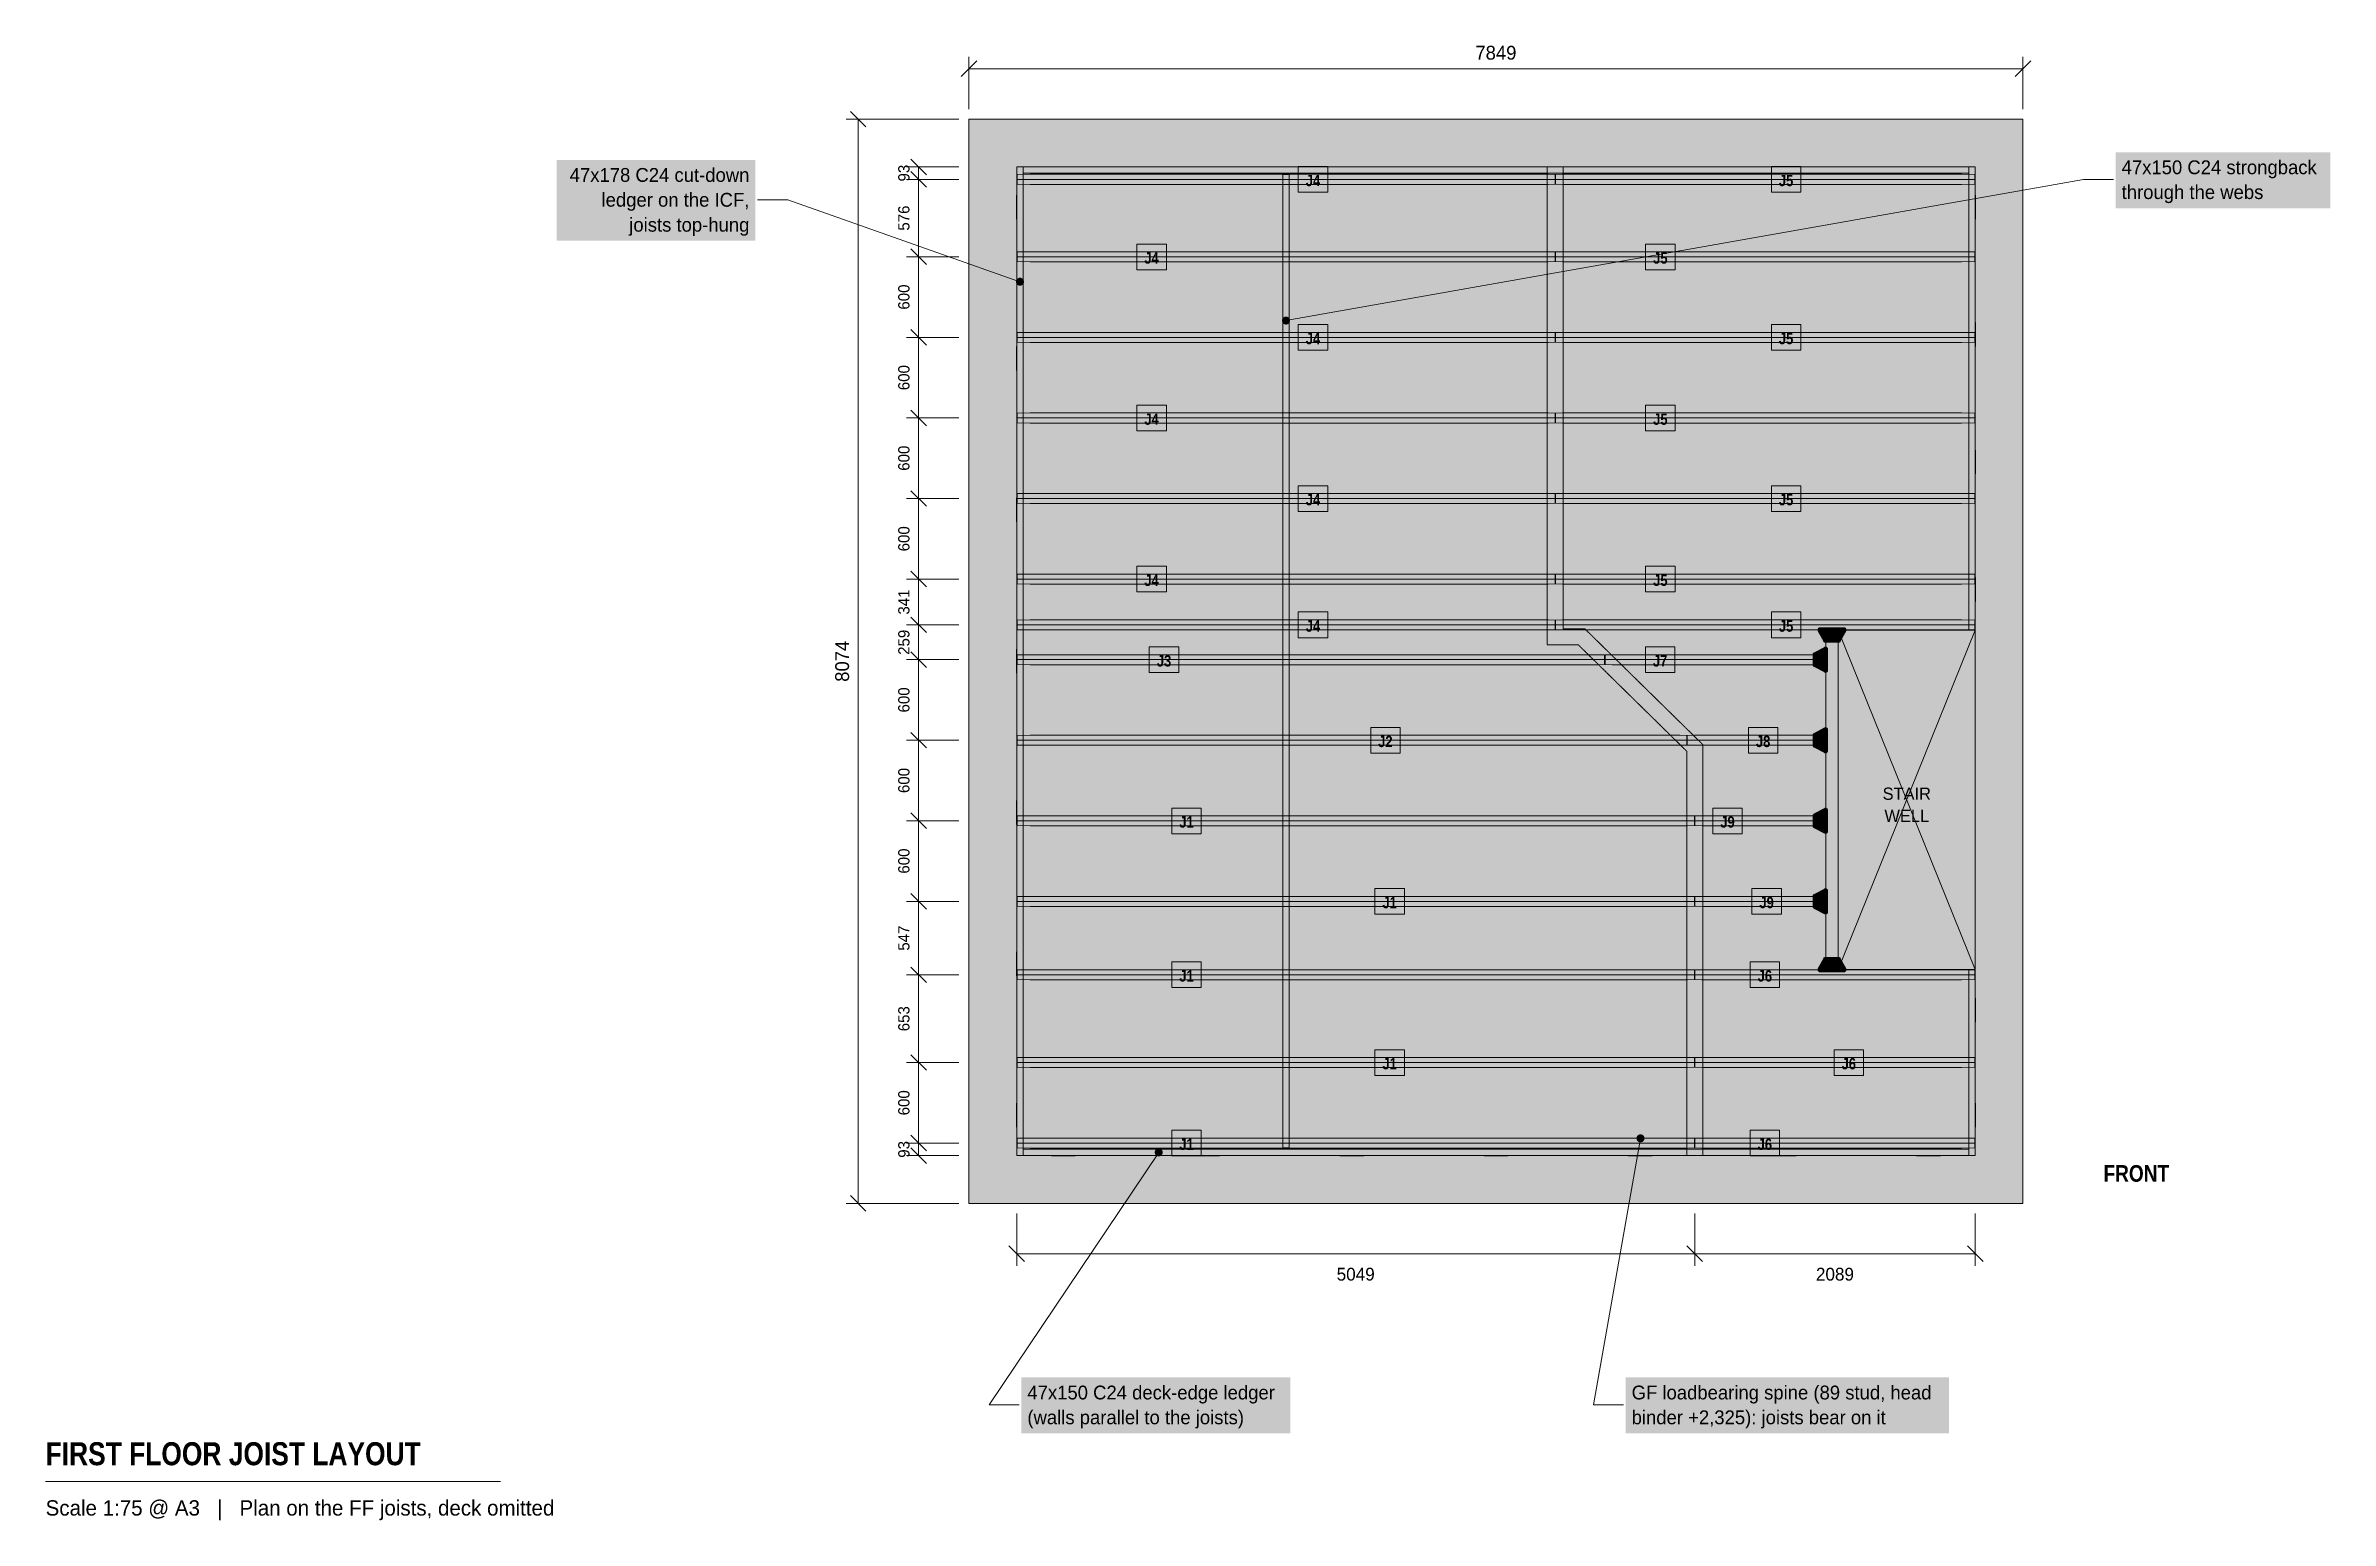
# Model space of a CAD drawing. Header units: millimetres. Extents: x -6876 to 10138, y -2360 to 8621.
import ezdxf
from ezdxf.enums import TextEntityAlignment as Align

# ---------------------------------------------------------------- set-up
doc = ezdxf.new("R2010")
doc.units = ezdxf.units.MM
doc.linetypes.add('DASHED', pattern=[1.524, 1.27, -0.254])
for name, color, linetype in [('FILL-C_595961', 7, 'Continuous'), ('FILL-C_735940', 7, 'Continuous'), ('FILL-C_B27326', 7, 'Continuous'), ('FILL-EPS', 7, 'Continuous'), ('FILL-LIGHT', 7, 'Continuous'), ('FILL-RED', 7, 'Continuous'), ('FILL-TIMBER', 7, 'Continuous'), ('FILL-WHITE', 7, 'Continuous'), ('LINE-C_735940', 7, 'Continuous'), ('LINE-C_735940-DASH', 7, 'DASHED'), ('LINE-C_B27326', 7, 'Continuous'), ('LINE-GREY', 7, 'Continuous'), ('LINE-INK', 7, 'Continuous'), ('LINE-RED', 7, 'Continuous'), ('LINE-RED-DASH', 7, 'DASHED'), ('LINE-STEEL_GREY', 7, 'Continuous'), ('LINE-STEEL_GREY-DASH', 7, 'DASHED'), ('LINE-TLS_BLUE', 7, 'Continuous'), ('TEXT-C_735940', 7, 'Continuous'), ('TEXT-C_B27326', 7, 'Continuous'), ('TEXT-INK', 7, 'Continuous'), ('TEXT-RED', 7, 'Continuous'), ('TEXT-STEEL_GREY', 7, 'Continuous'), ('TEXT-TLS_BLUE', 7, 'Continuous')]:
    doc.layers.add(name, color=color, linetype=linetype)
doc.styles.add('OpenSansCondensed-Bold', font='OpenSansCondensed-Bold.ttf')

msp = doc.modelspace()

# ---------------------------------------------------------------- texts
at = {"layer": 'TEXT-C_735940'}
for s, p in [('GF loadbearing spine (89 stud, head', (4935, -1460)), ('binder +2,325): joists bear on it', (4935, -1645))]:
    msp.add_text(s, height=102.87, dxfattribs=at).set_placement(p)
at = {"layer": 'TEXT-C_B27326'}
for s, p in [('47x178 C24 cut-down', (-1635, 7607)), ('ledger on the ICF,', (-1635, 7422)), ('joists top-hung', (-1635, 7236))]:
    msp.add_text(s, height=102.87, dxfattribs=at).set_placement(p, align=Align.RIGHT)
for s, p in [('47x150 C24 deck-edge ledger', (435, -1460)), ('(walls parallel to the joists)', (435, -1645))]:
    msp.add_text(s, height=102.87, dxfattribs=at).set_placement(p)
at = {"layer": 'TEXT-INK'}
for s, height, p in [('7849', 102.9, (3924, 8517)), ('5049', 95.2, (2880, -575)), ('2089', 95.2, (6449, -575))]:
    msp.add_text(s, height=height, dxfattribs=at).set_placement(p, align=Align.CENTER)
for s, height, p in [('93', 83.8, (-443, 7672)), ('576', 83.8, (-443, 7337)), ('600', 83.8, (-443, 6749)), ('600', 83.8, (-443, 6149)), ('600', 83.8, (-443, 5549)), ('600', 83.8, (-443, 4949)), ('341', 83.8, (-443, 4478)), ('259', 83.8, (-443, 4178)), ('8074', 102.9, (-893, 4037)), ('600', 83.8, (-443, 3749)), ('600', 83.8, (-443, 3149)), ('600', 83.8, (-443, 2549)), ('547', 83.8, (-443, 1975)), ('653', 83.8, (-443, 1375)), ('600', 83.8, (-443, 749)), ('93', 83.8, (-443, 402))]:
    msp.add_text(s, height=height, rotation=90, dxfattribs=at).set_placement(p, align=Align.CENTER)
at = {"layer": 'TEXT-INK', "style": 'OpenSansCondensed-Bold'}
msp.add_text('FIRST FLOOR JOIST LAYOUT', height=171.45, dxfattribs=at).set_placement((-6876, -1950))
at = {"layer": 'TEXT-RED'}
for s, p in [('47x150 C24 strongback', (8584, 7664)), ('through the webs', (8584, 7479))]:
    msp.add_text(s, height=102.87, dxfattribs=at).set_placement(p)
at = {"layer": 'TEXT-STEEL_GREY'}
for s, p in [('STAIR', (6984, 3005)), ('WELL', (6984, 2840))]:
    msp.add_text(s, height=91.4, dxfattribs=at).set_placement(p, align=Align.CENTER)
at = {"layer": 'TEXT-STEEL_GREY', "style": 'OpenSansCondensed-Bold'}
msp.add_text('FRONT', height=123.8, dxfattribs=at).set_placement((8449, 161))
at = {"layer": 'TEXT-STEEL_GREY'}
msp.add_text('Scale 1:75 @ A3   |   Plan on the FF joists, deck omitted', height=114.3, dxfattribs=at).set_placement((-6876, -2325))
at = {"layer": 'TEXT-TLS_BLUE', "style": 'OpenSansCondensed-Bold'}
for s, p in [('J4', (2562, 7575)), ('J5', (6085, 7575)), ('J4', (1360, 6998)), ('J5', (5149, 6998)), ('J4', (2562, 6398)), ('J5', (6085, 6398)), ('J4', (1360, 5798)), ('J5', (5149, 5798)), ('J4', (2562, 5198)), ('J5', (6085, 5198)), ('J4', (1360, 4598)), ('J5', (5149, 4598)), ('J4', (2562, 4257)), ('J5', (6085, 4257)), ('J3', (1453, 3998)), ('J7', (5147, 3998)), ('J2', (3101, 3398)), ('J8', (5914, 3398)), ('J1', (1620, 2798)), ('J9', (5649, 2798)), ('J1', (3133, 2198)), ('J9', (5940, 2198)), ('J1', (1620, 1652)), ('J6', (5927, 1652)), ('J1', (3133, 998)), ('J6', (6552, 998)), ('J1', (1620, 398)), ('J6', (5927, 398))]:
    msp.add_text(s, height=83.8, dxfattribs=at).set_placement(p, align=Align.CENTER)

# ---------------------------------------------------------------- hatches: boundary and pattern name
at = {"layer": 'FILL-C_595961', "true_color": 0x595961}
h = msp.add_hatch(color=251, dxfattribs=at)
h.dxf.hatch_style = 1
h.paths.add_polyline_path([(6378, 4179), (6377, 4179), (6375, 4179), (6374, 4180), (6372, 4180), (6371, 4181), (6370, 4182), (6368, 4182), (6367, 4183), (6366, 4184), (6366, 4186), (6365, 4187), (6325, 4262), (6324, 4263), (6324, 4265), (6323, 4266), (6323, 4268), (6323, 4269), (6323, 4271), (6323, 4272), (6323, 4274), (6324, 4275), (6324, 4277), (6325, 4278), (6326, 4279), (6326, 4281), (6327, 4282), (6328, 4283), (6330, 4283), (6331, 4284), (6332, 4285), (6334, 4285), (6335, 4286), (6337, 4286), (6338, 4286), (6516, 4286), (6517, 4286), (6519, 4286), (6520, 4285), (6522, 4285), (6523, 4284), (6524, 4283), (6526, 4283), (6527, 4282), (6528, 4281), (6528, 4279), (6529, 4278), (6530, 4277), (6530, 4275), (6531, 4274), (6531, 4272), (6531, 4271), (6531, 4269), (6531, 4268), (6531, 4266), (6530, 4265), (6530, 4263), (6529, 4262), (6489, 4187), (6488, 4186), (6488, 4184), (6487, 4183), (6486, 4182), (6484, 4182), (6483, 4181), (6482, 4180), (6480, 4180), (6479, 4179), (6477, 4179), (6476, 4179)])
h = msp.add_hatch(color=251, dxfattribs=at)
h.dxf.hatch_style = 1
h.paths.add_polyline_path([(6377, 3956), (6376, 3956), (6374, 3956), (6373, 3956), (6371, 3957), (6370, 3957), (6295, 3997), (6294, 3998), (6292, 3999), (6291, 4000), (6290, 4001), (6290, 4002), (6289, 4004), (6288, 4005), (6288, 4006), (6287, 4008), (6287, 4009), (6287, 4011), (6287, 4087), (6287, 4088), (6287, 4090), (6288, 4091), (6288, 4092), (6289, 4094), (6290, 4095), (6290, 4096), (6291, 4097), (6292, 4098), (6294, 4099), (6295, 4100), (6370, 4140), (6371, 4140), (6373, 4141), (6374, 4141), (6376, 4142), (6377, 4142), (6379, 4142), (6380, 4142), (6382, 4141), (6383, 4141), (6385, 4140), (6386, 4140), (6387, 4139), (6389, 4138), (6390, 4137), (6391, 4136), (6391, 4135), (6392, 4134), (6393, 4132), (6393, 4131), (6394, 4130), (6394, 4128), (6394, 4127), (6394, 3971), (6394, 3969), (6394, 3968), (6393, 3966), (6393, 3965), (6392, 3964), (6391, 3962), (6391, 3961), (6390, 3960), (6389, 3959), (6387, 3958), (6386, 3957), (6385, 3957), (6383, 3956), (6382, 3956), (6380, 3956), (6379, 3956)])
h = msp.add_hatch(color=251, dxfattribs=at)
h.dxf.hatch_style = 1
h.paths.add_polyline_path([(6377, 3356), (6376, 3356), (6374, 3356), (6373, 3356), (6371, 3357), (6370, 3357), (6295, 3397), (6294, 3398), (6292, 3399), (6291, 3400), (6290, 3401), (6290, 3402), (6289, 3404), (6288, 3405), (6288, 3406), (6287, 3408), (6287, 3409), (6287, 3411), (6287, 3487), (6287, 3488), (6287, 3490), (6288, 3491), (6288, 3492), (6289, 3494), (6290, 3495), (6290, 3496), (6291, 3497), (6292, 3498), (6294, 3499), (6295, 3500), (6370, 3540), (6371, 3540), (6373, 3541), (6374, 3541), (6376, 3542), (6377, 3542), (6379, 3542), (6380, 3542), (6382, 3541), (6383, 3541), (6385, 3540), (6386, 3540), (6387, 3539), (6389, 3538), (6390, 3537), (6391, 3536), (6391, 3535), (6392, 3534), (6393, 3532), (6393, 3531), (6394, 3530), (6394, 3528), (6394, 3527), (6394, 3371), (6394, 3369), (6394, 3368), (6393, 3366), (6393, 3365), (6392, 3364), (6391, 3362), (6391, 3361), (6390, 3360), (6389, 3359), (6387, 3358), (6386, 3357), (6385, 3357), (6383, 3356), (6382, 3356), (6380, 3356), (6379, 3356)])
h = msp.add_hatch(color=251, dxfattribs=at)
h.dxf.hatch_style = 1
h.paths.add_polyline_path([(6377, 2756), (6376, 2756), (6374, 2756), (6373, 2756), (6371, 2757), (6370, 2757), (6295, 2797), (6294, 2798), (6292, 2799), (6291, 2800), (6290, 2801), (6290, 2802), (6289, 2804), (6288, 2805), (6288, 2806), (6287, 2808), (6287, 2809), (6287, 2811), (6287, 2887), (6287, 2888), (6287, 2890), (6288, 2891), (6288, 2892), (6289, 2894), (6290, 2895), (6290, 2896), (6291, 2897), (6292, 2898), (6294, 2899), (6295, 2900), (6370, 2940), (6371, 2940), (6373, 2941), (6374, 2941), (6376, 2942), (6377, 2942), (6379, 2942), (6380, 2942), (6382, 2941), (6383, 2941), (6385, 2940), (6386, 2940), (6387, 2939), (6389, 2938), (6390, 2937), (6391, 2936), (6391, 2935), (6392, 2934), (6393, 2932), (6393, 2931), (6394, 2930), (6394, 2928), (6394, 2927), (6394, 2771), (6394, 2769), (6394, 2768), (6393, 2766), (6393, 2765), (6392, 2764), (6391, 2762), (6391, 2761), (6390, 2760), (6389, 2759), (6387, 2758), (6386, 2757), (6385, 2757), (6383, 2756), (6382, 2756), (6380, 2756), (6379, 2756)])
h = msp.add_hatch(color=251, dxfattribs=at)
h.dxf.hatch_style = 1
h.paths.add_polyline_path([(6377, 2156), (6376, 2156), (6374, 2156), (6373, 2156), (6371, 2157), (6370, 2157), (6295, 2197), (6294, 2198), (6292, 2199), (6291, 2200), (6290, 2201), (6290, 2202), (6289, 2204), (6288, 2205), (6288, 2206), (6287, 2208), (6287, 2209), (6287, 2211), (6287, 2287), (6287, 2288), (6287, 2290), (6288, 2291), (6288, 2292), (6289, 2294), (6290, 2295), (6290, 2296), (6291, 2297), (6292, 2298), (6294, 2299), (6295, 2300), (6370, 2340), (6371, 2340), (6373, 2341), (6374, 2341), (6376, 2342), (6377, 2342), (6379, 2342), (6380, 2342), (6382, 2341), (6383, 2341), (6385, 2340), (6386, 2340), (6387, 2339), (6389, 2338), (6390, 2337), (6391, 2336), (6391, 2335), (6392, 2334), (6393, 2332), (6393, 2331), (6394, 2330), (6394, 2328), (6394, 2327), (6394, 2171), (6394, 2169), (6394, 2168), (6393, 2166), (6393, 2165), (6392, 2164), (6391, 2162), (6391, 2161), (6390, 2160), (6389, 2159), (6387, 2158), (6386, 2157), (6385, 2157), (6383, 2156), (6382, 2156), (6380, 2156), (6379, 2156)])
h = msp.add_hatch(color=251, dxfattribs=at)
h.dxf.hatch_style = 1
h.paths.add_polyline_path([(6338, 1724), (6337, 1725), (6335, 1725), (6334, 1725), (6332, 1726), (6331, 1726), (6330, 1727), (6328, 1728), (6327, 1729), (6326, 1730), (6326, 1731), (6325, 1732), (6324, 1734), (6324, 1735), (6323, 1737), (6323, 1738), (6323, 1740), (6323, 1741), (6323, 1743), (6323, 1744), (6324, 1746), (6324, 1747), (6325, 1749), (6365, 1824), (6366, 1825), (6366, 1826), (6367, 1827), (6368, 1828), (6370, 1829), (6371, 1830), (6372, 1830), (6374, 1831), (6375, 1831), (6377, 1831), (6378, 1832), (6476, 1832), (6477, 1831), (6479, 1831), (6480, 1831), (6482, 1830), (6483, 1830), (6484, 1829), (6486, 1828), (6487, 1827), (6488, 1826), (6488, 1825), (6489, 1824), (6529, 1749), (6530, 1747), (6530, 1746), (6531, 1744), (6531, 1743), (6531, 1741), (6531, 1740), (6531, 1738), (6531, 1737), (6530, 1735), (6530, 1734), (6529, 1732), (6528, 1731), (6528, 1730), (6527, 1729), (6526, 1728), (6524, 1727), (6523, 1726), (6522, 1726), (6520, 1725), (6519, 1725), (6517, 1725), (6516, 1724)])
at = {"layer": 'FILL-C_735940', "true_color": 0x735940}
h = msp.add_hatch(color=37, dxfattribs=at)
h.dxf.hatch_style = 1
h.paths.add_polyline_path([(5031, 484), (5030, 492), (5027, 499), (5022, 506), (5016, 510), (5009, 513), (5001, 514), (4993, 513), (4986, 510), (4980, 506), (4975, 499), (4972, 492), (4971, 484), (4972, 477), (4975, 469), (4980, 463), (4986, 458), (4993, 455), (5001, 454), (5009, 455), (5016, 458), (5022, 463), (5027, 469), (5030, 477)])
at = {"layer": 'FILL-C_B27326', "true_color": 0xb27326}
h = msp.add_hatch(color=35, dxfattribs=at)
h.dxf.hatch_style = 1
h.paths.add_polyline_path([(410, 6863), (409, 6871), (406, 6878), (401, 6884), (395, 6889), (388, 6892), (380, 6893), (372, 6892), (365, 6889), (359, 6884), (354, 6878), (351, 6871), (350, 6863), (351, 6855), (354, 6848), (359, 6842), (365, 6837), (372, 6834), (380, 6833), (388, 6834), (395, 6837), (401, 6842), (406, 6848), (409, 6855)])
h = msp.add_hatch(color=35, dxfattribs=at)
h.dxf.hatch_style = 1
h.paths.add_polyline_path([(6380, 1741), (6380, 4269), (6474, 4269), (6474, 1741)])
h = msp.add_hatch(color=35, dxfattribs=at)
h.dxf.hatch_style = 1
h.paths.add_polyline_path([(1443, 380), (1442, 388), (1439, 395), (1434, 401), (1428, 406), (1421, 409), (1413, 410), (1405, 409), (1398, 406), (1392, 401), (1387, 395), (1384, 388), (1383, 380), (1384, 372), (1387, 365), (1392, 359), (1398, 354), (1405, 351), (1413, 350), (1421, 351), (1428, 354), (1434, 359), (1439, 365), (1442, 372)])
at = {"layer": 'FILL-EPS', "true_color": 0xd9e8f7}
h = msp.add_hatch(color=254, dxfattribs=at)
h.dxf.hatch_style = 1
h.paths.add_polyline_path([(457, 7588), (359, 7589), (359, 7661), (457, 7663), (4313, 7663), (4365, 7661), (4365, 7589), (4313, 7588)])
h = msp.add_hatch(color=254, dxfattribs=at)
h.dxf.hatch_style = 1
h.paths.add_polyline_path([(4421, 7588), (4368, 7589), (4368, 7661), (4421, 7663), (7391, 7663), (7490, 7661), (7490, 7589), (7391, 7588)])
h = msp.add_hatch(color=254, dxfattribs=at)
h.dxf.hatch_style = 1
h.paths.add_polyline_path([(457, 7011), (359, 7013), (359, 7085), (457, 7086), (4313, 7086), (4365, 7085), (4365, 7013), (4313, 7011)])
h = msp.add_hatch(color=254, dxfattribs=at)
h.dxf.hatch_style = 1
h.paths.add_polyline_path([(4421, 7011), (4368, 7013), (4368, 7085), (4421, 7086), (7391, 7086), (7490, 7085), (7490, 7013), (7391, 7011)])
h = msp.add_hatch(color=254, dxfattribs=at)
h.dxf.hatch_style = 1
h.paths.add_polyline_path([(457, 6411), (359, 6413), (359, 6485), (457, 6486), (4313, 6486), (4365, 6485), (4365, 6413), (4313, 6411)])
h = msp.add_hatch(color=254, dxfattribs=at)
h.dxf.hatch_style = 1
h.paths.add_polyline_path([(4421, 6411), (4368, 6413), (4368, 6485), (4421, 6486), (7391, 6486), (7490, 6485), (7490, 6413), (7391, 6411)])
h = msp.add_hatch(color=254, dxfattribs=at)
h.dxf.hatch_style = 1
h.paths.add_polyline_path([(457, 5811), (359, 5813), (359, 5885), (457, 5886), (4313, 5886), (4365, 5885), (4365, 5813), (4313, 5811)])
h = msp.add_hatch(color=254, dxfattribs=at)
h.dxf.hatch_style = 1
h.paths.add_polyline_path([(4421, 5811), (4368, 5813), (4368, 5885), (4421, 5886), (7391, 5886), (7490, 5885), (7490, 5813), (7391, 5811)])
h = msp.add_hatch(color=254, dxfattribs=at)
h.dxf.hatch_style = 1
h.paths.add_polyline_path([(457, 5211), (359, 5213), (359, 5285), (457, 5286), (4313, 5286), (4365, 5285), (4365, 5213), (4313, 5211)])
h = msp.add_hatch(color=254, dxfattribs=at)
h.dxf.hatch_style = 1
h.paths.add_polyline_path([(4421, 5211), (4368, 5213), (4368, 5285), (4421, 5286), (7391, 5286), (7490, 5285), (7490, 5213), (7391, 5211)])
h = msp.add_hatch(color=254, dxfattribs=at)
h.dxf.hatch_style = 1
h.paths.add_polyline_path([(457, 4611), (359, 4613), (359, 4685), (457, 4686), (4313, 4686), (4365, 4685), (4365, 4613), (4313, 4611)])
h = msp.add_hatch(color=254, dxfattribs=at)
h.dxf.hatch_style = 1
h.paths.add_polyline_path([(4421, 4611), (4368, 4613), (4368, 4685), (4421, 4686), (7391, 4686), (7490, 4685), (7490, 4613), (7391, 4611)])
h = msp.add_hatch(color=254, dxfattribs=at)
h.dxf.hatch_style = 1
h.paths.add_polyline_path([(457, 4271), (359, 4272), (359, 4344), (457, 4345), (4313, 4345), (4365, 4344), (4365, 4272), (4313, 4271)])
h = msp.add_hatch(color=254, dxfattribs=at)
h.dxf.hatch_style = 1
h.paths.add_polyline_path([(4421, 4271), (4368, 4272), (4368, 4344), (4421, 4345), (7391, 4345), (7490, 4344), (7490, 4272), (7391, 4271)])
h = msp.add_hatch(color=254, dxfattribs=at)
h.dxf.hatch_style = 1
h.paths.add_polyline_path([(457, 4011), (359, 4013), (359, 4085), (457, 4086), (4683, 4086), (4734, 4085), (4734, 4013), (4683, 4011)])
h = msp.add_hatch(color=254, dxfattribs=at)
h.dxf.hatch_style = 1
h.paths.add_polyline_path([(4790, 4011), (4737, 4013), (4737, 4085), (4790, 4086), (6324, 4086), (6377, 4085), (6377, 4013), (6324, 4011)])
h = msp.add_hatch(color=254, dxfattribs=at)
h.dxf.hatch_style = 1
h.paths.add_polyline_path([(457, 3411), (359, 3413), (359, 3485), (457, 3486), (5294, 3486), (5345, 3485), (5345, 3413), (5294, 3411)])
h = msp.add_hatch(color=254, dxfattribs=at)
h.dxf.hatch_style = 1
h.paths.add_polyline_path([(5402, 3411), (5349, 3413), (5349, 3485), (5402, 3486), (6323, 3486), (6377, 3485), (6377, 3413), (6323, 3411)])
h = msp.add_hatch(color=254, dxfattribs=at)
h.dxf.hatch_style = 1
h.paths.add_polyline_path([(457, 2811), (359, 2813), (359, 2885), (457, 2886), (5351, 2886), (5403, 2885), (5403, 2813), (5351, 2811)])
h = msp.add_hatch(color=254, dxfattribs=at)
h.dxf.hatch_style = 1
h.paths.add_polyline_path([(5460, 2811), (5406, 2813), (5406, 2885), (5460, 2886), (6324, 2886), (6377, 2885), (6377, 2813), (6324, 2811)])
h = msp.add_hatch(color=254, dxfattribs=at)
h.dxf.hatch_style = 1
h.paths.add_polyline_path([(457, 2211), (359, 2213), (359, 2285), (457, 2286), (5351, 2286), (5403, 2285), (5403, 2213), (5351, 2211)])
h = msp.add_hatch(color=254, dxfattribs=at)
h.dxf.hatch_style = 1
h.paths.add_polyline_path([(5460, 2211), (5406, 2213), (5406, 2285), (5460, 2286), (6324, 2286), (6377, 2285), (6377, 2213), (6324, 2211)])
h = msp.add_hatch(color=254, dxfattribs=at)
h.dxf.hatch_style = 1
h.paths.add_polyline_path([(457, 1665), (359, 1666), (359, 1738), (457, 1740), (5351, 1740), (5403, 1738), (5403, 1666), (5351, 1665)])
h = msp.add_hatch(color=254, dxfattribs=at)
h.dxf.hatch_style = 1
h.paths.add_polyline_path([(5458, 1665), (5406, 1666), (5406, 1738), (5458, 1740), (7392, 1740), (7490, 1738), (7490, 1666), (7392, 1665)])
h = msp.add_hatch(color=254, dxfattribs=at)
h.dxf.hatch_style = 1
h.paths.add_polyline_path([(457, 1011), (359, 1013), (359, 1085), (457, 1086), (5351, 1086), (5403, 1085), (5403, 1013), (5351, 1011)])
h = msp.add_hatch(color=254, dxfattribs=at)
h.dxf.hatch_style = 1
h.paths.add_polyline_path([(5458, 1011), (5406, 1013), (5406, 1085), (5458, 1086), (7392, 1086), (7490, 1085), (7490, 1013), (7392, 1011)])
h = msp.add_hatch(color=254, dxfattribs=at)
h.dxf.hatch_style = 1
h.paths.add_polyline_path([(457, 411), (359, 413), (359, 485), (457, 486), (5351, 486), (5403, 485), (5403, 413), (5351, 411)])
h = msp.add_hatch(color=254, dxfattribs=at)
h.dxf.hatch_style = 1
h.paths.add_polyline_path([(5458, 411), (5406, 413), (5406, 485), (5458, 486), (7392, 486), (7490, 485), (7490, 413), (7392, 411)])
at = {"layer": 'FILL-LIGHT', "true_color": 0xdedee0}
h = msp.add_hatch(color=254, dxfattribs=at)
h.dxf.hatch_style = 1
h.paths.add_polyline_path([(0, 8074), (0, 8074), (7849, 8074), (7849, 8074), (7849, 8074), (7849, 0), (7849, 0), (7849, 0), (0, 0), (0, 0), (0, 0), (0, 8074)])
h.paths.add_polyline_path([(356, 356), (356, 356), (356, 356), (356, 356), (356, 356), (356, 356), (356, 356), (356, 356), (356, 356), (356, 356), (356, 356), (356, 356), (356, 356), (356, 356), (356, 356), (356, 356), (356, 356), (7493, 356), (7493, 356), (7493, 356), (7493, 356), (7493, 356), (7493, 356), (7493, 356), (7493, 356), (7493, 356), (7493, 356), (7493, 356), (7493, 356), (7493, 356), (7493, 356), (7493, 356), (7493, 356), (7493, 356), (7493, 7718), (7493, 7718), (7493, 7718), (7493, 7718), (7493, 7718), (7493, 7718), (7493, 7718), (7493, 7718), (7493, 7718), (7493, 7718), (7493, 7718), (7493, 7718), (7493, 7718), (7493, 7718), (7493, 7718), (7493, 7718), (7493, 7718), (356, 7718), (356, 7718), (356, 7718), (356, 7718), (356, 7718), (356, 7718), (356, 7718), (356, 7718), (356, 7718), (356, 7718), (356, 7718), (356, 7718), (356, 7718), (356, 7718), (356, 7718), (356, 7718), (356, 7718)], flags=0)
at = {"layer": 'FILL-RED', "true_color": 0xd11a1f}
h = msp.add_hatch(color=242, dxfattribs=at)
h.dxf.hatch_style = 1
h.paths.add_polyline_path([(2391, 6574), (2390, 6582), (2387, 6589), (2382, 6595), (2376, 6600), (2369, 6603), (2361, 6604), (2353, 6603), (2346, 6600), (2340, 6595), (2335, 6589), (2332, 6582), (2331, 6574), (2332, 6566), (2335, 6559), (2340, 6553), (2346, 6548), (2353, 6545), (2361, 6544), (2369, 6545), (2376, 6548), (2382, 6553), (2387, 6559), (2390, 6566)])
at = {"layer": 'FILL-TIMBER', "true_color": 0xedcc99}
h = msp.add_hatch(color=31, dxfattribs=at)
h.dxf.hatch_style = 1
h.paths.add_polyline_path([(356, 356), (356, 7718), (403, 7718), (403, 356)])
h = msp.add_hatch(color=31, dxfattribs=at)
h.dxf.hatch_style = 1
h.paths.add_polyline_path([(403, 7671), (403, 7718), (7446, 7718), (7446, 7671)])
h = msp.add_hatch(color=31, dxfattribs=at)
h.dxf.hatch_style = 1
h.paths.add_polyline_path([(614, 7718), (614, 7720), (792, 7720), (792, 7718)])
h = msp.add_hatch(color=31, dxfattribs=at)
h.dxf.hatch_style = 1
h.paths.add_polyline_path([(1688, 7718), (1688, 7720), (1866, 7720), (1866, 7718)])
h = msp.add_hatch(color=31, dxfattribs=at)
h.dxf.hatch_style = 1
h.paths.add_polyline_path([(2762, 7718), (2762, 7720), (2940, 7720), (2940, 7718)])
h = msp.add_hatch(color=31, dxfattribs=at)
h.dxf.hatch_style = 1
h.paths.add_polyline_path([(3836, 7718), (3836, 7720), (4014, 7720), (4014, 7718)])
at = {"layer": 'FILL-TIMBER', "true_color": 0xe6dbcc}
h = msp.add_hatch(color=254, dxfattribs=at)
h.dxf.hatch_style = 1
h.paths.add_polyline_path([(4538, 4159), (4307, 4159), (4307, 7718), (4426, 7718), (4426, 4278), (4587, 4278), (5464, 3417), (5464, 356), (5345, 356), (5345, 3367)])
at = {"layer": 'FILL-TIMBER', "true_color": 0xedcc99}
h = msp.add_hatch(color=31, dxfattribs=at)
h.dxf.hatch_style = 1
h.paths.add_polyline_path([(4910, 7718), (4910, 7720), (5088, 7720), (5088, 7718)])
h = msp.add_hatch(color=31, dxfattribs=at)
h.dxf.hatch_style = 1
h.paths.add_polyline_path([(5983, 7718), (5983, 7720), (6161, 7720), (6161, 7718)])
h = msp.add_hatch(color=31, dxfattribs=at)
h.dxf.hatch_style = 1
h.paths.add_polyline_path([(7057, 7718), (7057, 7720), (7235, 7720), (7235, 7718)])
h = msp.add_hatch(color=31, dxfattribs=at)
h.dxf.hatch_style = 1
h.paths.add_polyline_path([(7446, 4272), (7446, 7718), (7493, 7718), (7493, 4272)])
h = msp.add_hatch(color=31, dxfattribs=at)
h.dxf.hatch_style = 1
h.paths.add_polyline_path([(354, 7329), (354, 7507), (356, 7507), (356, 7329)])
h = msp.add_hatch(color=31, dxfattribs=at)
h.dxf.hatch_style = 1
h.paths.add_polyline_path([(7493, 7329), (7493, 7507), (7495, 7507), (7495, 7329)])
h = msp.add_hatch(color=31, dxfattribs=at)
h.dxf.hatch_style = 1
h.paths.add_polyline_path([(7493, 6381), (7493, 6559), (7495, 6559), (7495, 6381)])
h = msp.add_hatch(color=31, dxfattribs=at)
h.dxf.hatch_style = 1
h.paths.add_polyline_path([(354, 6202), (354, 6380), (356, 6380), (356, 6202)])
h = msp.add_hatch(color=31, dxfattribs=at)
h.dxf.hatch_style = 1
h.paths.add_polyline_path([(7493, 5432), (7493, 5610), (7495, 5610), (7495, 5432)])
h = msp.add_hatch(color=31, dxfattribs=at)
h.dxf.hatch_style = 1
h.paths.add_polyline_path([(354, 5075), (354, 5253), (356, 5253), (356, 5075)])
h = msp.add_hatch(color=31, dxfattribs=at)
h.dxf.hatch_style = 1
h.paths.add_polyline_path([(7493, 4483), (7493, 4661), (7495, 4661), (7495, 4483)])
h = msp.add_hatch(color=31, dxfattribs=at)
h.dxf.hatch_style = 1
h.paths.add_polyline_path([(354, 3948), (354, 4126), (356, 4126), (356, 3948)])
h = msp.add_hatch(color=31, dxfattribs=at)
h.dxf.hatch_style = 1
h.paths.add_polyline_path([(354, 2821), (354, 2999), (356, 2999), (356, 2821)])
h = msp.add_hatch(color=31, dxfattribs=at)
h.dxf.hatch_style = 1
h.paths.add_polyline_path([(354, 1694), (354, 1872), (356, 1872), (356, 1694)])
h = msp.add_hatch(color=31, dxfattribs=at)
h.dxf.hatch_style = 1
h.paths.add_polyline_path([(7446, 356), (7446, 1738), (7493, 1738), (7493, 356)])
h = msp.add_hatch(color=31, dxfattribs=at)
h.dxf.hatch_style = 1
h.paths.add_polyline_path([(7493, 1349), (7493, 1528), (7495, 1528), (7495, 1349)])
h = msp.add_hatch(color=31, dxfattribs=at)
h.dxf.hatch_style = 1
h.paths.add_polyline_path([(354, 567), (354, 745), (356, 745), (356, 567)])
h = msp.add_hatch(color=31, dxfattribs=at)
h.dxf.hatch_style = 1
h.paths.add_polyline_path([(7493, 567), (7493, 745), (7495, 745), (7495, 567)])
h = msp.add_hatch(color=31, dxfattribs=at)
h.dxf.hatch_style = 1
h.paths.add_polyline_path([(403, 356), (403, 403), (7446, 403), (7446, 356)])
h = msp.add_hatch(color=31, dxfattribs=at)
h.dxf.hatch_style = 1
h.paths.add_polyline_path([(614, 354), (614, 356), (792, 356), (792, 354)])
h = msp.add_hatch(color=31, dxfattribs=at)
h.dxf.hatch_style = 1
h.paths.add_polyline_path([(1688, 354), (1688, 356), (1866, 356), (1866, 354)])
h = msp.add_hatch(color=31, dxfattribs=at)
h.dxf.hatch_style = 1
h.paths.add_polyline_path([(2762, 354), (2762, 356), (2940, 356), (2940, 354)])
h = msp.add_hatch(color=31, dxfattribs=at)
h.dxf.hatch_style = 1
h.paths.add_polyline_path([(3836, 354), (3836, 356), (4014, 356), (4014, 354)])
h = msp.add_hatch(color=31, dxfattribs=at)
h.dxf.hatch_style = 1
h.paths.add_polyline_path([(4910, 354), (4910, 356), (5088, 356), (5088, 354)])
h = msp.add_hatch(color=31, dxfattribs=at)
h.dxf.hatch_style = 1
h.paths.add_polyline_path([(5983, 354), (5983, 356), (6161, 356), (6161, 354)])
h = msp.add_hatch(color=31, dxfattribs=at)
h.dxf.hatch_style = 1
h.paths.add_polyline_path([(7057, 354), (7057, 356), (7235, 356), (7235, 354)])
at = {"layer": 'FILL-WHITE', "true_color": 0xffffff}
h = msp.add_hatch(color=7, dxfattribs=at)
h.dxf.hatch_style = 1
h.paths.add_polyline_path([(8539, 7411), (10138, 7411), (10138, 7828), (8539, 7828)])
h = msp.add_hatch(color=7, dxfattribs=at)
h.dxf.hatch_style = 1
h.paths.add_polyline_path([(-3070, 7168), (-1590, 7168), (-1590, 7770), (-3070, 7770)])
h = msp.add_hatch(color=7, dxfattribs=at)
h.dxf.hatch_style = 1
h.paths.add_polyline_path([(2452, 7530), (2672, 7530), (2672, 7721), (2452, 7721)])
h = msp.add_hatch(color=7, dxfattribs=at)
h.dxf.hatch_style = 1
h.paths.add_polyline_path([(5976, 7530), (6195, 7530), (6195, 7721), (5976, 7721)])
h = msp.add_hatch(color=7, dxfattribs=at)
h.dxf.hatch_style = 1
h.paths.add_polyline_path([(1250, 6953), (1470, 6953), (1470, 7144), (1250, 7144)])
h = msp.add_hatch(color=7, dxfattribs=at)
h.dxf.hatch_style = 1
h.paths.add_polyline_path([(5039, 6953), (5258, 6953), (5258, 7144), (5039, 7144)])
h = msp.add_hatch(color=7, dxfattribs=at)
h.dxf.hatch_style = 1
h.paths.add_polyline_path([(2452, 6353), (2672, 6353), (2672, 6544), (2452, 6544)])
h = msp.add_hatch(color=7, dxfattribs=at)
h.dxf.hatch_style = 1
h.paths.add_polyline_path([(5976, 6353), (6195, 6353), (6195, 6544), (5976, 6544)])
h = msp.add_hatch(color=7, dxfattribs=at)
h.dxf.hatch_style = 1
h.paths.add_polyline_path([(1250, 5753), (1470, 5753), (1470, 5944), (1250, 5944)])
h = msp.add_hatch(color=7, dxfattribs=at)
h.dxf.hatch_style = 1
h.paths.add_polyline_path([(5039, 5753), (5258, 5753), (5258, 5944), (5039, 5944)])
h = msp.add_hatch(color=7, dxfattribs=at)
h.dxf.hatch_style = 1
h.paths.add_polyline_path([(2452, 5153), (2672, 5153), (2672, 5344), (2452, 5344)])
h = msp.add_hatch(color=7, dxfattribs=at)
h.dxf.hatch_style = 1
h.paths.add_polyline_path([(5976, 5153), (6195, 5153), (6195, 5344), (5976, 5344)])
h = msp.add_hatch(color=7, dxfattribs=at)
h.dxf.hatch_style = 1
h.paths.add_polyline_path([(1250, 4553), (1470, 4553), (1470, 4744), (1250, 4744)])
h = msp.add_hatch(color=7, dxfattribs=at)
h.dxf.hatch_style = 1
h.paths.add_polyline_path([(5039, 4553), (5258, 4553), (5258, 4744), (5039, 4744)])
h = msp.add_hatch(color=7, dxfattribs=at)
h.dxf.hatch_style = 1
h.paths.add_polyline_path([(2452, 4212), (2672, 4212), (2672, 4404), (2452, 4404)])
h = msp.add_hatch(color=7, dxfattribs=at)
h.dxf.hatch_style = 1
h.paths.add_polyline_path([(5976, 4212), (6195, 4212), (6195, 4404), (5976, 4404)])
h = msp.add_hatch(color=7, dxfattribs=at)
h.dxf.hatch_style = 1
h.paths.add_polyline_path([(1343, 3953), (1562, 3953), (1562, 4144), (1343, 4144)])
h = msp.add_hatch(color=7, dxfattribs=at)
h.dxf.hatch_style = 1
h.paths.add_polyline_path([(5037, 3953), (5257, 3953), (5257, 4144), (5037, 4144)])
h = msp.add_hatch(color=7, dxfattribs=at)
h.dxf.hatch_style = 1
h.paths.add_polyline_path([(2992, 3353), (3211, 3353), (3211, 3544), (2992, 3544)])
h = msp.add_hatch(color=7, dxfattribs=at)
h.dxf.hatch_style = 1
h.paths.add_polyline_path([(5804, 3353), (6024, 3353), (6024, 3544), (5804, 3544)])
h = msp.add_hatch(color=7, dxfattribs=at)
h.dxf.hatch_style = 1
h.paths.add_polyline_path([(6752, 2773), (7216, 2773), (7216, 3148), (6752, 3148)])
h = msp.add_hatch(color=7, dxfattribs=at)
h.dxf.hatch_style = 1
h.paths.add_polyline_path([(1510, 2753), (1729, 2753), (1729, 2944), (1510, 2944)])
h = msp.add_hatch(color=7, dxfattribs=at)
h.dxf.hatch_style = 1
h.paths.add_polyline_path([(5539, 2753), (5758, 2753), (5758, 2944), (5539, 2944)])
h = msp.add_hatch(color=7, dxfattribs=at)
h.dxf.hatch_style = 1
h.paths.add_polyline_path([(3023, 2153), (3243, 2153), (3243, 2344), (3023, 2344)])
h = msp.add_hatch(color=7, dxfattribs=at)
h.dxf.hatch_style = 1
h.paths.add_polyline_path([(5830, 2153), (6050, 2153), (6050, 2344), (5830, 2344)])
h = msp.add_hatch(color=7, dxfattribs=at)
h.dxf.hatch_style = 1
h.paths.add_polyline_path([(1510, 1607), (1729, 1607), (1729, 1798), (1510, 1798)])
h = msp.add_hatch(color=7, dxfattribs=at)
h.dxf.hatch_style = 1
h.paths.add_polyline_path([(5817, 1607), (6037, 1607), (6037, 1798), (5817, 1798)])
h = msp.add_hatch(color=7, dxfattribs=at)
h.dxf.hatch_style = 1
h.paths.add_polyline_path([(3023, 953), (3243, 953), (3243, 1144), (3023, 1144)])
h = msp.add_hatch(color=7, dxfattribs=at)
h.dxf.hatch_style = 1
h.paths.add_polyline_path([(6443, 953), (6662, 953), (6662, 1144), (6443, 1144)])
h = msp.add_hatch(color=7, dxfattribs=at)
h.dxf.hatch_style = 1
h.paths.add_polyline_path([(1510, 353), (1729, 353), (1729, 544), (1510, 544)])
h = msp.add_hatch(color=7, dxfattribs=at)
h.dxf.hatch_style = 1
h.paths.add_polyline_path([(5817, 353), (6037, 353), (6037, 544), (5817, 544)])
h = msp.add_hatch(color=7, dxfattribs=at)
h.dxf.hatch_style = 1
h.paths.add_polyline_path([(390, -1713), (2394, -1713), (2394, -1296), (390, -1296)])
h = msp.add_hatch(color=7, dxfattribs=at)
h.dxf.hatch_style = 1
h.paths.add_polyline_path([(4890, -1713), (7299, -1713), (7299, -1296), (4890, -1296)])

# ---------------------------------------------------------------- linework, layer by layer
at = {"layer": 'LINE-C_735940', "lineweight": 5}
for p, q in [((5001, 484), (4650, -1500)), ((4650, -1500), (4875, -1500))]:
    msp.add_line(p, q, dxfattribs=at)
at = {"layer": 'LINE-C_735940-DASH', "lineweight": 5}
msp.add_lwpolyline([(4538, 4159), (4307, 4159), (4307, 7718), (4426, 7718), (4426, 4278), (4587, 4278), (5464, 3417), (5464, 356), (5345, 356), (5345, 3367)], close=True, dxfattribs=at)
at = {"layer": 'LINE-C_B27326', "lineweight": 5}
for p, q in [((-1350, 7474), (-1575, 7474)), ((380, 6863), (-1350, 7474)), ((1413, 380), (150, -1500)), ((150, -1500), (375, -1500))]:
    msp.add_line(p, q, dxfattribs=at)
for points in [[(356, 356), (356, 7718), (403, 7718), (403, 356)], [(403, 7671), (403, 7718), (7446, 7718), (7446, 7671)], [(614, 7718), (614, 7720), (792, 7720), (792, 7718)], [(1688, 7718), (1688, 7720), (1866, 7720), (1866, 7718)], [(2762, 7718), (2762, 7720), (2940, 7720), (2940, 7718)], [(3836, 7718), (3836, 7720), (4014, 7720), (4014, 7718)], [(4910, 7718), (4910, 7720), (5088, 7720), (5088, 7718)], [(5983, 7718), (5983, 7720), (6161, 7720), (6161, 7718)], [(7057, 7718), (7057, 7720), (7235, 7720), (7235, 7718)], [(7446, 4272), (7446, 7718), (7493, 7718), (7493, 4272)], [(354, 7329), (354, 7507), (356, 7507), (356, 7329)], [(7493, 7329), (7493, 7507), (7495, 7507), (7495, 7329)], [(7493, 6381), (7493, 6559), (7495, 6559), (7495, 6381)], [(354, 6202), (354, 6380), (356, 6380), (356, 6202)], [(7493, 5432), (7493, 5610), (7495, 5610), (7495, 5432)], [(354, 5075), (354, 5253), (356, 5253), (356, 5075)], [(7493, 4483), (7493, 4661), (7495, 4661), (7495, 4483)], [(6380, 1741), (6380, 4269), (6474, 4269), (6474, 1741)], [(354, 3948), (354, 4126), (356, 4126), (356, 3948)], [(354, 2821), (354, 2999), (356, 2999), (356, 2821)], [(354, 1694), (354, 1872), (356, 1872), (356, 1694)], [(7446, 356), (7446, 1738), (7493, 1738), (7493, 356)], [(7493, 1349), (7493, 1528), (7495, 1528), (7495, 1349)], [(354, 567), (354, 745), (356, 745), (356, 567)], [(7493, 567), (7493, 745), (7495, 745), (7495, 567)], [(403, 356), (403, 403), (7446, 403), (7446, 356)], [(614, 354), (614, 356), (792, 356), (792, 354)], [(1688, 354), (1688, 356), (1866, 356), (1866, 354)], [(2762, 354), (2762, 356), (2940, 356), (2940, 354)], [(3836, 354), (3836, 356), (4014, 356), (4014, 354)], [(4910, 354), (4910, 356), (5088, 356), (5088, 354)], [(5983, 354), (5983, 356), (6161, 356), (6161, 354)], [(7057, 354), (7057, 356), (7235, 356), (7235, 354)]]:
    msp.add_lwpolyline(points, close=True, dxfattribs=at)
at = {"layer": 'LINE-GREY', "lineweight": 5}
for points in [[(0, 8074), (0, 8074), (7849, 8074), (7849, 8074), (7849, 8074), (7849, 0), (7849, 0), (7849, 0), (0, 0), (0, 0), (0, 0), (0, 8074)], [(356, 356), (356, 356), (356, 356), (356, 356), (356, 356), (356, 356), (356, 356), (356, 356), (356, 356), (356, 356), (356, 356), (356, 356), (356, 356), (356, 356), (356, 356), (356, 356), (356, 356), (7493, 356), (7493, 356), (7493, 356), (7493, 356), (7493, 356), (7493, 356), (7493, 356), (7493, 356), (7493, 356), (7493, 356), (7493, 356), (7493, 356), (7493, 356), (7493, 356), (7493, 356), (7493, 356), (7493, 356), (7493, 7718), (7493, 7718), (7493, 7718), (7493, 7718), (7493, 7718), (7493, 7718), (7493, 7718), (7493, 7718), (7493, 7718), (7493, 7718), (7493, 7718), (7493, 7718), (7493, 7718), (7493, 7718), (7493, 7718), (7493, 7718), (7493, 7718), (356, 7718), (356, 7718), (356, 7718), (356, 7718), (356, 7718), (356, 7718), (356, 7718), (356, 7718), (356, 7718), (356, 7718), (356, 7718), (356, 7718), (356, 7718), (356, 7718), (356, 7718), (356, 7718), (356, 7718)]]:
    msp.add_lwpolyline(points, close=True, dxfattribs=at)
at = {"layer": 'LINE-INK', "lineweight": 5}
for p, q in [((-58, 8391), (58, 8507)), ((0, 8149), (0, 8539)), ((7791, 8391), (7907, 8507)), ((7849, 8149), (7849, 8539)), ((0, 8449), (7849, 8449)), ((-75, 8074), (-915, 8074)), ((-767, 8016), (-883, 8132)), ((-825, 0), (-825, 8074)), ((-75, 7718), (-465, 7718)), ((-317, 7660), (-433, 7777)), ((-317, 7567), (-433, 7683)), ((-375, 356), (-375, 7718)), ((-75, 7625), (-465, 7625)), ((-75, 7049), (-465, 7049)), ((-317, 6991), (-433, 7107)), ((-317, 6391), (-433, 6507)), ((-75, 6449), (-465, 6449)), ((-75, 5849), (-465, 5849)), ((-317, 5791), (-433, 5907)), ((-317, 5191), (-433, 5307)), ((-75, 5249), (-465, 5249)), ((-75, 4649), (-465, 4649)), ((-317, 4591), (-433, 4707)), ((-75, 4308), (-465, 4308)), ((-317, 4250), (-433, 4366)), ((-317, 3991), (-433, 4107)), ((-75, 4049), (-465, 4049)), ((-75, 3449), (-465, 3449)), ((-317, 3391), (-433, 3507)), ((-317, 2791), (-433, 2907)), ((-75, 2849), (-465, 2849)), ((-75, 2249), (-465, 2249)), ((-317, 2191), (-433, 2307)), ((-75, 1702), (-465, 1702)), ((-317, 1644), (-433, 1760)), ((-75, 1049), (-465, 1049)), ((-317, 991), (-433, 1107)), ((-75, 449), (-465, 449)), ((-75, 356), (-465, 356)), ((-317, 391), (-433, 507)), ((-317, 297), (-433, 414)), ((-75, 0), (-915, 0)), ((-767, -58), (-883, 58)), ((356, -75), (356, -465)), ((5405, -75), (5405, -465)), ((7493, -75), (7493, -465)), ((297, -317), (414, -433)), ((5346, -317), (5463, -433)), ((7435, -317), (7552, -433)), ((356, -375), (7493, -375)), ((-6876, -2070), (-3488, -2070))]:
    msp.add_line(p, q, dxfattribs=at)
for points in [[(6378, 4179), (6377, 4179), (6375, 4179), (6374, 4180), (6372, 4180), (6371, 4181), (6370, 4182), (6368, 4182), (6367, 4183), (6366, 4184), (6366, 4186), (6365, 4187), (6325, 4262), (6324, 4263), (6324, 4265), (6323, 4266), (6323, 4268), (6323, 4269), (6323, 4271), (6323, 4272), (6323, 4274), (6324, 4275), (6324, 4277), (6325, 4278), (6326, 4279), (6326, 4281), (6327, 4282), (6328, 4283), (6330, 4283), (6331, 4284), (6332, 4285), (6334, 4285), (6335, 4286), (6337, 4286), (6338, 4286), (6516, 4286), (6517, 4286), (6519, 4286), (6520, 4285), (6522, 4285), (6523, 4284), (6524, 4283), (6526, 4283), (6527, 4282), (6528, 4281), (6528, 4279), (6529, 4278), (6530, 4277), (6530, 4275), (6531, 4274), (6531, 4272), (6531, 4271), (6531, 4269), (6531, 4268), (6531, 4266), (6530, 4265), (6530, 4263), (6529, 4262), (6489, 4187), (6488, 4186), (6488, 4184), (6487, 4183), (6486, 4182), (6484, 4182), (6483, 4181), (6482, 4180), (6480, 4180), (6479, 4179), (6477, 4179), (6476, 4179)], [(6377, 3956), (6376, 3956), (6374, 3956), (6373, 3956), (6371, 3957), (6370, 3957), (6295, 3997), (6294, 3998), (6292, 3999), (6291, 4000), (6290, 4001), (6290, 4002), (6289, 4004), (6288, 4005), (6288, 4006), (6287, 4008), (6287, 4009), (6287, 4011), (6287, 4087), (6287, 4088), (6287, 4090), (6288, 4091), (6288, 4092), (6289, 4094), (6290, 4095), (6290, 4096), (6291, 4097), (6292, 4098), (6294, 4099), (6295, 4100), (6370, 4140), (6371, 4140), (6373, 4141), (6374, 4141), (6376, 4142), (6377, 4142), (6379, 4142), (6380, 4142), (6382, 4141), (6383, 4141), (6385, 4140), (6386, 4140), (6387, 4139), (6389, 4138), (6390, 4137), (6391, 4136), (6391, 4135), (6392, 4134), (6393, 4132), (6393, 4131), (6394, 4130), (6394, 4128), (6394, 4127), (6394, 3971), (6394, 3969), (6394, 3968), (6393, 3966), (6393, 3965), (6392, 3964), (6391, 3962), (6391, 3961), (6390, 3960), (6389, 3959), (6387, 3958), (6386, 3957), (6385, 3957), (6383, 3956), (6382, 3956), (6380, 3956), (6379, 3956)], [(6377, 3356), (6376, 3356), (6374, 3356), (6373, 3356), (6371, 3357), (6370, 3357), (6295, 3397), (6294, 3398), (6292, 3399), (6291, 3400), (6290, 3401), (6290, 3402), (6289, 3404), (6288, 3405), (6288, 3406), (6287, 3408), (6287, 3409), (6287, 3411), (6287, 3487), (6287, 3488), (6287, 3490), (6288, 3491), (6288, 3492), (6289, 3494), (6290, 3495), (6290, 3496), (6291, 3497), (6292, 3498), (6294, 3499), (6295, 3500), (6370, 3540), (6371, 3540), (6373, 3541), (6374, 3541), (6376, 3542), (6377, 3542), (6379, 3542), (6380, 3542), (6382, 3541), (6383, 3541), (6385, 3540), (6386, 3540), (6387, 3539), (6389, 3538), (6390, 3537), (6391, 3536), (6391, 3535), (6392, 3534), (6393, 3532), (6393, 3531), (6394, 3530), (6394, 3528), (6394, 3527), (6394, 3371), (6394, 3369), (6394, 3368), (6393, 3366), (6393, 3365), (6392, 3364), (6391, 3362), (6391, 3361), (6390, 3360), (6389, 3359), (6387, 3358), (6386, 3357), (6385, 3357), (6383, 3356), (6382, 3356), (6380, 3356), (6379, 3356)], [(6377, 2756), (6376, 2756), (6374, 2756), (6373, 2756), (6371, 2757), (6370, 2757), (6295, 2797), (6294, 2798), (6292, 2799), (6291, 2800), (6290, 2801), (6290, 2802), (6289, 2804), (6288, 2805), (6288, 2806), (6287, 2808), (6287, 2809), (6287, 2811), (6287, 2887), (6287, 2888), (6287, 2890), (6288, 2891), (6288, 2892), (6289, 2894), (6290, 2895), (6290, 2896), (6291, 2897), (6292, 2898), (6294, 2899), (6295, 2900), (6370, 2940), (6371, 2940), (6373, 2941), (6374, 2941), (6376, 2942), (6377, 2942), (6379, 2942), (6380, 2942), (6382, 2941), (6383, 2941), (6385, 2940), (6386, 2940), (6387, 2939), (6389, 2938), (6390, 2937), (6391, 2936), (6391, 2935), (6392, 2934), (6393, 2932), (6393, 2931), (6394, 2930), (6394, 2928), (6394, 2927), (6394, 2771), (6394, 2769), (6394, 2768), (6393, 2766), (6393, 2765), (6392, 2764), (6391, 2762), (6391, 2761), (6390, 2760), (6389, 2759), (6387, 2758), (6386, 2757), (6385, 2757), (6383, 2756), (6382, 2756), (6380, 2756), (6379, 2756)], [(6377, 2156), (6376, 2156), (6374, 2156), (6373, 2156), (6371, 2157), (6370, 2157), (6295, 2197), (6294, 2198), (6292, 2199), (6291, 2200), (6290, 2201), (6290, 2202), (6289, 2204), (6288, 2205), (6288, 2206), (6287, 2208), (6287, 2209), (6287, 2211), (6287, 2287), (6287, 2288), (6287, 2290), (6288, 2291), (6288, 2292), (6289, 2294), (6290, 2295), (6290, 2296), (6291, 2297), (6292, 2298), (6294, 2299), (6295, 2300), (6370, 2340), (6371, 2340), (6373, 2341), (6374, 2341), (6376, 2342), (6377, 2342), (6379, 2342), (6380, 2342), (6382, 2341), (6383, 2341), (6385, 2340), (6386, 2340), (6387, 2339), (6389, 2338), (6390, 2337), (6391, 2336), (6391, 2335), (6392, 2334), (6393, 2332), (6393, 2331), (6394, 2330), (6394, 2328), (6394, 2327), (6394, 2171), (6394, 2169), (6394, 2168), (6393, 2166), (6393, 2165), (6392, 2164), (6391, 2162), (6391, 2161), (6390, 2160), (6389, 2159), (6387, 2158), (6386, 2157), (6385, 2157), (6383, 2156), (6382, 2156), (6380, 2156), (6379, 2156)], [(6338, 1724), (6337, 1725), (6335, 1725), (6334, 1725), (6332, 1726), (6331, 1726), (6330, 1727), (6328, 1728), (6327, 1729), (6326, 1730), (6326, 1731), (6325, 1732), (6324, 1734), (6324, 1735), (6323, 1737), (6323, 1738), (6323, 1740), (6323, 1741), (6323, 1743), (6323, 1744), (6324, 1746), (6324, 1747), (6325, 1749), (6365, 1824), (6366, 1825), (6366, 1826), (6367, 1827), (6368, 1828), (6370, 1829), (6371, 1830), (6372, 1830), (6374, 1831), (6375, 1831), (6377, 1831), (6378, 1832), (6476, 1832), (6477, 1831), (6479, 1831), (6480, 1831), (6482, 1830), (6483, 1830), (6484, 1829), (6486, 1828), (6487, 1827), (6488, 1826), (6488, 1825), (6489, 1824), (6529, 1749), (6530, 1747), (6530, 1746), (6531, 1744), (6531, 1743), (6531, 1741), (6531, 1740), (6531, 1738), (6531, 1737), (6530, 1735), (6530, 1734), (6529, 1732), (6528, 1731), (6528, 1730), (6527, 1729), (6526, 1728), (6524, 1727), (6523, 1726), (6522, 1726), (6520, 1725), (6519, 1725), (6517, 1725), (6516, 1724)]]:
    msp.add_lwpolyline(points, close=True, dxfattribs=at)
at = {"layer": 'LINE-RED', "lineweight": 5}
for p, q in [((2361, 6574), (8299, 7624)), ((8299, 7624), (8524, 7624))]:
    msp.add_line(p, q, dxfattribs=at)
at = {"layer": 'LINE-RED-DASH', "lineweight": 5}
msp.add_lwpolyline([(2338, 413), (2338, 7661), (2385, 7661), (2385, 413)], close=True, dxfattribs=at)
at = {"layer": 'LINE-STEEL_GREY', "lineweight": 5}
for p, q in [((6474, 1741), (7493, 4269)), ((6474, 4269), (7493, 1741))]:
    msp.add_line(p, q, dxfattribs=at)
at = {"layer": 'LINE-STEEL_GREY-DASH', "lineweight": 5}
msp.add_lwpolyline([(7493, 1741), (7493, 4269), (6474, 4269), (6474, 1741)], close=True, dxfattribs=at)
at = {"layer": 'LINE-TLS_BLUE', "lineweight": 5}
for p, q in [((359, 7625), (4365, 7625)), ((4368, 7625), (7490, 7625)), ((359, 7049), (4365, 7049)), ((4368, 7049), (7490, 7049)), ((359, 6449), (4365, 6449)), ((4368, 6449), (7490, 6449)), ((359, 5849), (4365, 5849)), ((4368, 5849), (7490, 5849)), ((359, 5249), (4365, 5249)), ((4368, 5249), (7490, 5249)), ((359, 4649), (4365, 4649)), ((4368, 4649), (7490, 4649)), ((359, 4308), (4365, 4308)), ((4368, 4308), (7490, 4308)), ((359, 4049), (4734, 4049)), ((4737, 4049), (6377, 4049)), ((359, 3449), (5345, 3449)), ((5349, 3449), (6377, 3449)), ((359, 2849), (5403, 2849)), ((5406, 2849), (6377, 2849)), ((359, 2249), (5403, 2249)), ((5406, 2249), (6377, 2249)), ((359, 1702), (5403, 1702)), ((5406, 1702), (7490, 1702)), ((359, 1049), (5403, 1049)), ((5406, 1049), (7490, 1049)), ((359, 449), (5403, 449)), ((5406, 449), (7490, 449))]:
    msp.add_line(p, q, dxfattribs=at)
for points in [[(457, 7588), (359, 7589), (359, 7661), (457, 7663), (4313, 7663), (4365, 7661), (4365, 7589), (4313, 7588)], [(2452, 7530), (2672, 7530), (2672, 7721), (2452, 7721)], [(4421, 7588), (4368, 7589), (4368, 7661), (4421, 7663), (7391, 7663), (7490, 7661), (7490, 7589), (7391, 7588)], [(5976, 7530), (6195, 7530), (6195, 7721), (5976, 7721)], [(457, 7011), (359, 7013), (359, 7085), (457, 7086), (4313, 7086), (4365, 7085), (4365, 7013), (4313, 7011)], [(1250, 6953), (1470, 6953), (1470, 7144), (1250, 7144)], [(4421, 7011), (4368, 7013), (4368, 7085), (4421, 7086), (7391, 7086), (7490, 7085), (7490, 7013), (7391, 7011)], [(5039, 6953), (5258, 6953), (5258, 7144), (5039, 7144)], [(457, 6411), (359, 6413), (359, 6485), (457, 6486), (4313, 6486), (4365, 6485), (4365, 6413), (4313, 6411)], [(2452, 6353), (2672, 6353), (2672, 6544), (2452, 6544)], [(4421, 6411), (4368, 6413), (4368, 6485), (4421, 6486), (7391, 6486), (7490, 6485), (7490, 6413), (7391, 6411)], [(5976, 6353), (6195, 6353), (6195, 6544), (5976, 6544)], [(457, 5811), (359, 5813), (359, 5885), (457, 5886), (4313, 5886), (4365, 5885), (4365, 5813), (4313, 5811)], [(1250, 5753), (1470, 5753), (1470, 5944), (1250, 5944)], [(4421, 5811), (4368, 5813), (4368, 5885), (4421, 5886), (7391, 5886), (7490, 5885), (7490, 5813), (7391, 5811)], [(5039, 5753), (5258, 5753), (5258, 5944), (5039, 5944)], [(457, 5211), (359, 5213), (359, 5285), (457, 5286), (4313, 5286), (4365, 5285), (4365, 5213), (4313, 5211)], [(2452, 5153), (2672, 5153), (2672, 5344), (2452, 5344)], [(4421, 5211), (4368, 5213), (4368, 5285), (4421, 5286), (7391, 5286), (7490, 5285), (7490, 5213), (7391, 5211)], [(5976, 5153), (6195, 5153), (6195, 5344), (5976, 5344)], [(457, 4611), (359, 4613), (359, 4685), (457, 4686), (4313, 4686), (4365, 4685), (4365, 4613), (4313, 4611)], [(1250, 4553), (1470, 4553), (1470, 4744), (1250, 4744)], [(4421, 4611), (4368, 4613), (4368, 4685), (4421, 4686), (7391, 4686), (7490, 4685), (7490, 4613), (7391, 4611)], [(5039, 4553), (5258, 4553), (5258, 4744), (5039, 4744)], [(457, 4271), (359, 4272), (359, 4344), (457, 4345), (4313, 4345), (4365, 4344), (4365, 4272), (4313, 4271)], [(2452, 4212), (2672, 4212), (2672, 4404), (2452, 4404)], [(4421, 4271), (4368, 4272), (4368, 4344), (4421, 4345), (7391, 4345), (7490, 4344), (7490, 4272), (7391, 4271)], [(5976, 4212), (6195, 4212), (6195, 4404), (5976, 4404)], [(457, 4011), (359, 4013), (359, 4085), (457, 4086), (4683, 4086), (4734, 4085), (4734, 4013), (4683, 4011)], [(1343, 3953), (1562, 3953), (1562, 4144), (1343, 4144)], [(4790, 4011), (4737, 4013), (4737, 4085), (4790, 4086), (6324, 4086), (6377, 4085), (6377, 4013), (6324, 4011)], [(5037, 3953), (5257, 3953), (5257, 4144), (5037, 4144)], [(457, 3411), (359, 3413), (359, 3485), (457, 3486), (5294, 3486), (5345, 3485), (5345, 3413), (5294, 3411)], [(2992, 3353), (3211, 3353), (3211, 3544), (2992, 3544)], [(5402, 3411), (5349, 3413), (5349, 3485), (5402, 3486), (6323, 3486), (6377, 3485), (6377, 3413), (6323, 3411)], [(5804, 3353), (6024, 3353), (6024, 3544), (5804, 3544)], [(1510, 2753), (1729, 2753), (1729, 2944), (1510, 2944)], [(5539, 2753), (5758, 2753), (5758, 2944), (5539, 2944)], [(457, 2811), (359, 2813), (359, 2885), (457, 2886), (5351, 2886), (5403, 2885), (5403, 2813), (5351, 2811)], [(5460, 2811), (5406, 2813), (5406, 2885), (5460, 2886), (6324, 2886), (6377, 2885), (6377, 2813), (6324, 2811)], [(457, 2211), (359, 2213), (359, 2285), (457, 2286), (5351, 2286), (5403, 2285), (5403, 2213), (5351, 2211)], [(3023, 2153), (3243, 2153), (3243, 2344), (3023, 2344)], [(5460, 2211), (5406, 2213), (5406, 2285), (5460, 2286), (6324, 2286), (6377, 2285), (6377, 2213), (6324, 2211)], [(5830, 2153), (6050, 2153), (6050, 2344), (5830, 2344)], [(457, 1665), (359, 1666), (359, 1738), (457, 1740), (5351, 1740), (5403, 1738), (5403, 1666), (5351, 1665)], [(1510, 1607), (1729, 1607), (1729, 1798), (1510, 1798)], [(5458, 1665), (5406, 1666), (5406, 1738), (5458, 1740), (7392, 1740), (7490, 1738), (7490, 1666), (7392, 1665)], [(5817, 1607), (6037, 1607), (6037, 1798), (5817, 1798)], [(457, 1011), (359, 1013), (359, 1085), (457, 1086), (5351, 1086), (5403, 1085), (5403, 1013), (5351, 1011)], [(3023, 953), (3243, 953), (3243, 1144), (3023, 1144)], [(5458, 1011), (5406, 1013), (5406, 1085), (5458, 1086), (7392, 1086), (7490, 1085), (7490, 1013), (7392, 1011)], [(6443, 953), (6662, 953), (6662, 1144), (6443, 1144)], [(1510, 353), (1729, 353), (1729, 544), (1510, 544)], [(5817, 353), (6037, 353), (6037, 544), (5817, 544)], [(457, 411), (359, 413), (359, 485), (457, 486), (5351, 486), (5403, 485), (5403, 413), (5351, 411)], [(5458, 411), (5406, 413), (5406, 485), (5458, 486), (7392, 486), (7490, 485), (7490, 413), (7392, 411)]]:
    msp.add_lwpolyline(points, close=True, dxfattribs=at)

msp.set_redraw_order([(e.dxf.handle, doc.entitydb.next_handle()) for e in msp.query("TEXT MTEXT ATTDEF DIMENSION ARC_DIMENSION")])  # texts and dimensions are drawn at this point

doc.saveas('drawing.dxf')
